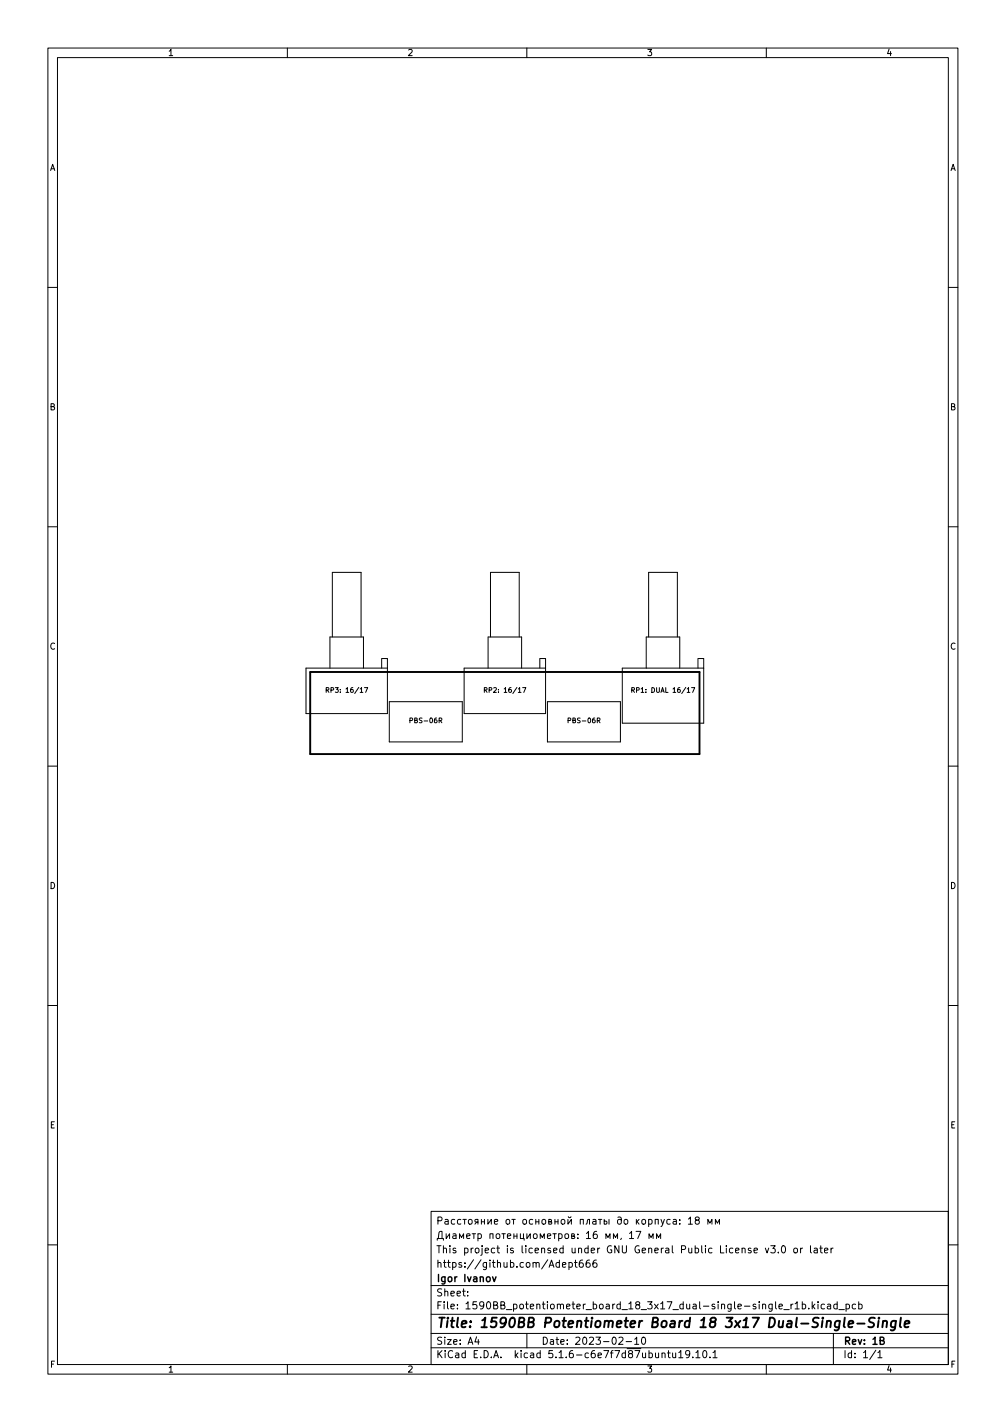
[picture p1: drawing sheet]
<svg xmlns="http://www.w3.org/2000/svg" width="210mm" height="297mm" viewBox="0 0 210 297" stroke-linecap="round" stroke-linejoin="round" font-family="sans-serif">
<defs><g id="words">
<text font-size="2.8" x="91" y="277.3">Title: 1590BB Potentiometer Board 18 3x17 Dual-Single-Single</text>
<g font-size="2.1">
<text x="93.9" y="255.8">: 18</text>
<text x="91" y="261.8">This project is licensed under GNU General Public License v3.0 or later</text>
<text x="91.6" y="258.8">: 16 , 17</text>
<text x="91" y="267.8">Igor Ivanov</text>
<text x="91" y="264.8">https://github.com/Adept666</text>
<text x="91" y="273.5">File: 1590BB_potentiometer_board_18_3x17_dual-single-single_r1b.kicad_pcb</text>
<text x="91" y="270.8">Sheet:</text>
<text x="91" y="280.9">Size: A4</text>
<text x="113" y="280.9">Date: 2023-02-10</text>
<text x="176" y="280.9">Rev: 1B</text>
<text x="91" y="283.7">KiCad E.D.A. kicad 5.1.6-c6e7f7d87ubuntu19.10.1</text>
<text x="176" y="283.7">Id: 1/1</text>
</g>
<g font-size="1.8">
<text x="35" y="11.7">1</text>
<text x="85" y="11.7">2</text>
<text x="135" y="11.7">3</text>
<text x="185" y="11.7">4</text>
<text x="10.3" y="35.7">A</text>
<text x="198.4" y="35.7">A</text>
<text x="10.3" y="85.7">B</text>
<text x="198.4" y="85.7">B</text>
<text x="10.3" y="135.7">C</text>
<text x="198.4" y="135.7">C</text>
<text x="10.3" y="185.7">D</text>
<text x="198.4" y="185.7">D</text>
<text x="10.4" y="235.7">E</text>
<text x="198.4" y="235.7">E</text>
<text x="10.4" y="285.7">F</text>
<text x="35" y="286.7">1</text>
<text x="85" y="286.7">2</text>
<text x="135" y="286.7">3</text>
<text x="185" y="286.7">4</text>
<text x="198.5" y="285.7">F</text>
</g>
<g font-size="1.4">
<text x="68.9" y="144.7">RP3: 16/17</text>
<text x="101.9" y="144.7">RP2: 16/17</text>
<text x="132.8" y="144.7">RP1: DUAL 16/17</text>
<text x="86" y="151">PBS-06R</text>
<text x="119" y="151">PBS-06R</text>
</g>
</g></defs>
<g fill="none" stroke="#000" stroke-width=".21">
<path d="M10 10h190v277h-190zM12 12h186v273h-186zM60 10v2M110 10v2M160 10v2M10 60h2M198 60h2M10 110h2M198 110h2M68.9 139.6v-6.5h7v6.5M69.4 133.1v-13.5h6v13.5M79.7 137.6v2"/>
<path d="M79.8 137.6h1.1v11.5h-17v-9.5h17M101.9 139.6v-6.5h7v6.5M102.4 133.1v-13.5h6v13.5M112.7 137.6v2M112.8 137.6h1.1v11.5h-17v-9.5h17M134.9 139.6v-6.5h7v6.5M135.4 133.1v-13.5h6v13.5M145.7 137.6v2M145.8 137.6h1.1v13.5h-17v-11.5h17M68.1 144.2l.5-.1v-.4l-.5-.1v1M68.3 144.2l.4 .4M76.1 143.6h.7l-.5 1"/>
<path d="M81.3 146.6h15.2v8.4h-15.2zM101.1 144.2l.5-.1v-.4l-.5-.1v1M101.4 144.2l.3 .4M109.1 143.6h.7l-.4 1M114.3 146.6h15.2v8.4h-15.2zM131.9 144.2l.5-.1v-.4l-.5-.1v1M132.1 144.2l.4 .4M144.4 143.6h.6l-.4 1M10 160h2M198 160h2M10 210h2M198 210h2"/>
<path d="M90 253h108v32h-108zM91.4 255l.8-.1 .1-.2-.1-.3-.8-.2v1.5M92.9 254.8h.6l.1 .9M93.6 255.1h-.5l-.2 .3 .2 .3 .5-.1M97.9 254.8l.4-.1 .3 .3v.4l-.3 .3-.4-.1-.1-.2zM99.5 255.3l-.3 .4M99.8 257.8l.4-.1 .3 .3-.1 .6h-.6M99.8 255.3l-.6-.1v-.4l.6-.1v1M100.5 255.2h.7M100.5 254.7v1M101.2 254.7v1M101.9 254.7v1l.7-1v1"/>
<path d="M102.3 258.7v-1h.6v1M103.2 255.2l.7-.1v-.3l-.5-.1-.2 .2 .1 .7h.6M103.7 257.8l.4-.1 .3 .3v.4l-.3 .3-.4-.1-.1-.2zM104.8 257.7h.7M105.2 257.7v1M105.8 254.8l.4-.1 .2 .3v.4l-.2 .3-.4-.1-.1-.2zM105.9 258.2l.8-.1-.1-.3-.4-.1-.3 .2 .1 .7h.6M106.9 254.7h.7M107.2 254.7v1M107.3 258.2h.6M107.3 257.7v1M107.9 257.7v1"/>
<path d="M108.7 257.7v1h.7v.4M109.3 254.8l.4-.1 .2 .3v.4l-.2 .3-.4-.1-.1-.2zM109.3 257.7v1M110 257.7v1l.7-1v1M111.2 254.8l-.4-.1-.3 .3 .2 .6h.5M111.5 257.8l.4-.1 .3 .3v.4l-.3 .3-.4-.1-.1-.2zM111.9 255.2h.6M111.9 254.7v1M112.5 254.7v1M112.8 258.7v-1l.4 .8 .5-.8v1M113.3 254.8l.4-.1 .2 .3v.4l-.2 .3-.4-.1-.1-.2zM114.3 258.2l.7-.1-.1-.3-.4-.1-.2 .2 .1 .7h.5"/>
<path d="M114.6 255.2l.5-.1v-.3l-.5-.1v1h.4l.2-.3-.3-.2M115.4 257.7h.8M115.8 257.7v1M115.9 255.2h.6M115.9 254.7v1M116.5 254.7v1M116.7 257.8l.4-.1 .3 .3-.2 .6h-.5M116.7 257.7v1.5M117.3 254.8l.4-.1 .2 .3v.4l-.2 .3-.4-.1-.1-.2zM118 257.9l.2-.2 .5 .2v.5l-.1 .2-.4 .1-.2-.1zM118.6 254.7v1l.7-1v1M118.7 254.1l.2 .3 .3-.3"/>
<path d="M119.4 258.2l.5-.1v-.3l-.5-.1v1h.4l.2-.3-.3-.2M120.7 258.6v.1M120.7 257.8v.1M121.2 255.7v-1h.6v1M122.4 255.7l.5-1h.2v1M122.4 257.6l.5-.4v1.5M122.4 258.7h.9M123.8 254.8h.6v.9M124.4 255.1h-.5l-.2 .3 .2 .3 .5-.1M124.6 257.2l-.4 .1a1.01 1.01 0 0 0 0 1.4l.5-.1v-.5l-.3-.3h-.2l-.3 .3M124.9 254.7h.8M125.3 254.7v1"/>
<path d="M126.2 254.7v1l.5-.1v-.5h-.5M126.5 258.7v-1l.4 .8 .5-.8v1M127.2 254.7v1M128.1 258.7v-1l.4 .8 .4-.8v1M129 254.3l.4-.1 .3 .3v1.1l-.3 .1-.3-.1-.2-.2 .1-.5 .2-.2 .5 .2M129.7 258.6l-.1 .3M130.4 254.8l.4-.1 .3 .3v.4l-.3 .3-.4-.1-.1-.2zM131.4 257.6l.5-.4v1.5M131.4 258.7h.9M132.8 257.2h1l-.6 1.5M132.9 254.7v1M133 255.1l.4 .6"/>
<path d="M133.4 254.7l-.5 .6M134.2 254.8l.3-.1 .3 .3v.4l-.3 .3-.3-.1-.2-.2zM135.4 254.8l.5-.1 .3 .3-.2 .6h-.6M135.4 254.7v1.5M135.5 258.7v-1l.4 .8 .5-.8v1M136.8 255.7v-1h.6v1M137.1 258.7v-1l.4 .8 .4-.8v1M138 254.7l.4 1M138.7 254.7l-.5 1.4-.2 .1M139.9 254.8l-.4-.1-.3 .3 .2 .6h.5M140.6 254.8h.6v.9M141.2 255.1h-.5l-.2 .3 .2 .3 .5-.1"/>
<path d="M141.9 255.6v.1M141.9 254.8v.1M143.7 254.6l.5-.4v1.5M143.7 255.7h.9M145.4 254.9l-.2-.3v-.2l.2-.2 .5 .1 .1 .2-.1 .2-.6 .2-.1 .2v.5l.2 .1h.3l.3-.3v-.3l-.3-.2M147.8 255.7v-1l.4 .8 .5-.8v1M149.4 255.7v-1l.4 .8 .4-.8v1M10 260h2M90 278.5h108M90 274.5h108M90 268.5h108M97.7 270.6v.1"/>
<path d="M97.7 269.8v.1M99.5 279.2l-.3 1.1h.9M99.9 279.8v1M110 278.5v3M117.4 264.2l.8-.1-.1-.3-.4-.1-.3 .2 .1 .7h.6M118.8 263.8l.4-.1 .3 .3-.1 .6h-.6M118.8 263.7v1.5M119.9 263.7h.6M120.2 263.2v1.3l.3 .2M121.7 263.2l-.5 .1a1.01 1.01 0 0 0 0 1.4l.5-.1 .1-.5-.3-.3h-.3l-.3 .3M123.1 263.2l-.4 .1a1.01 1.01 0 0 0 0 1.4l.5-.1v-.5l-.3-.3h-.2l-.3 .3M124.5 263.2l-.4 .1a1.01 1.01 0 0 0 0 1.4l.5-.1 .1-.5-.3-.3h-.3l-.3 .3"/>
<path d="M129.2 279.5l.6-.2 .3 .4-.9 1.1h.9M132.5 279.7l.4-.4v1.5M134.2 279.4l.1-.1a.8 .8 0 0 1 .5 .8 .8 .8 0 0 1-.5 .7 1 1 0 0 1-.1-1.4zM157.4 261.2l.8-.1-.1-.3-.4-.1-.3 .2 .1 .7h.6M159.8 260.7l.4 1 .3-1M160.9 260.2h1l-.5 .6 .4 .1v.7l-.2 .1-.7-.1M162.5 261.6v.1M163.3 260.4l.2-.2a.8 .8 0 0 1 .5 .8 .8 .8 0 0 1-.5 .7l-.2-.1-.1-.5zM165.2 272.4v1M165.6 272.4l-.4 .3M165.9 260.8l.3-.1 .3 .3v.4l-.3 .3-.3-.1-.2-.2zM166 272.3l.4-.4v1.5"/>
<path d="M166 273.4h.9M167.2 260.7v1M167.5 272.5l.4-.1 .3 .3-.1 .6h-.6M167.5 271.9v1.5M167.6 260.7l-.4 .3M168.9 273.3v.1M169.2 260.2v1.3l.2 .2M169.6 271.9v1.5M169.7 272.8l.5 .6M170 260.8h.6l.1 .9M170.2 272.4l-.6 .6M170.7 261.1h-.5l-.3 .3 .3 .3 .5-.1"/>
<path d="M170.8 271.9v.2M170.8 272.4v1M171.2 260.7h.5M171.4 260.2v1.3l.3 .2M172.2 272.5l-.5-.1-.3 .3 .2 .6h.6M172.2 261.2l.7-.1-.1-.3-.4-.1-.2 .2v.7h.6M172.8 272.5h.6v.9M173.4 272.8h-.5l-.2 .3 .2 .3 .5-.1M173.5 260.7v1M173.9 260.7l-.4 .3M174 278.5v6.5M174.8 272.5l-.4-.1-.3 .3 .1 .6h.6"/>
<path d="M174.8 271.9v1.5M175.2 273.6h1.1M176.7 272.5l.4-.1 .3 .3-.2 .6h-.5M176.7 272.4v1.5M178.7 272.5l-.5-.1-.3 .3 .2 .6h.6M179.3 272.5l.4-.1 .3 .3-.1 .6h-.6M179.3 271.9v1.5M198 260h2M60 285v2M90 281.5h108M110 285v2M130.7 280.2h1.2"/>
<path d="M132.5 280.8h.9M138.2 282.8l.2-.2 .4 .1 .1 .9M139.4 282.6h.5M139.6 282.1v1.3l.3 .2M140.4 282.6l.1 .9 .4 .1 .2-.1M141.1 282.6v1M141.7 282.5l.5-.4v1.5M141.7 283.6h.9M144 282.8l-.3 .2h-.4l-.1-.2 .1-.6 .4-.1 .2 .2a.99 .99 0 0 1-.3 1.3h-.3M144.7 283.5v.1M145.3 282.5l.4-.4v1.5M145.3 283.6h.9"/>
<path d="M146.9 282.2l.2-.1a.8 .8 0 0 1 .5 .8 .8 .8 0 0 1-.5 .7 1 1 0 0 1-.2-1.4zM148.2 283.5v.1M148.9 282.5l.4-.4v1.5M148.9 283.6h.8M160 285v2M182.9 282l-1.3 2M183.3 282.5l.4-.4v1.5M183.3 283.6h.9"/>
</g>
<path d="M102.8 266.7l.4 1 .4-1M183.8 280h.6l.2-.3-.1-.2-.7-.2v1.5h.5l.3-.1v-.4l-.3-.3" fill="none" stroke="#000" stroke-width=".3"/>
<g fill="none" stroke="#000" stroke-width=".4">
<path d="M64.8 140.4h81.2v17.1h-81.2zM175.3 276a.66 .66 0 0 0-.9 .3l-.1 .6 .1 .2h.8M175.4 275.9l-.3 1.6-.4 .4-.4-.1M176.4 275.2l-.2 1.8 .2 .2M177.2 276.6l.9-.2v-.4h-.8l-.2 1 .3 .2 .6-.1M179 276.5h1.5M182.7 275.3a.85 .85 0 0 0-1.1 .1l-.1 .6 .9 .5v.6a.85 .85 0 0 1-1.1 0M183.4 275.9l-.1 1.3M183.5 275.2v.2M184.4 276.1l.3-.2 .4 .1v1.2M184.4 275.9l-.2 1.3M187.1 276a.66 .66 0 0 0-1 .3l-.1 .6 .1 .2h.8"/>
<path d="M187.1 275.9l-.2 1.6-.5 .4-.4-.1M188.1 275.2l-.2 1.8 .2 .2M188.9 276.6l1-.2-.1-.4h-.7l-.3 1 .3 .2 .6-.1"/>
</g>
<use href="#words"/>
</svg>
